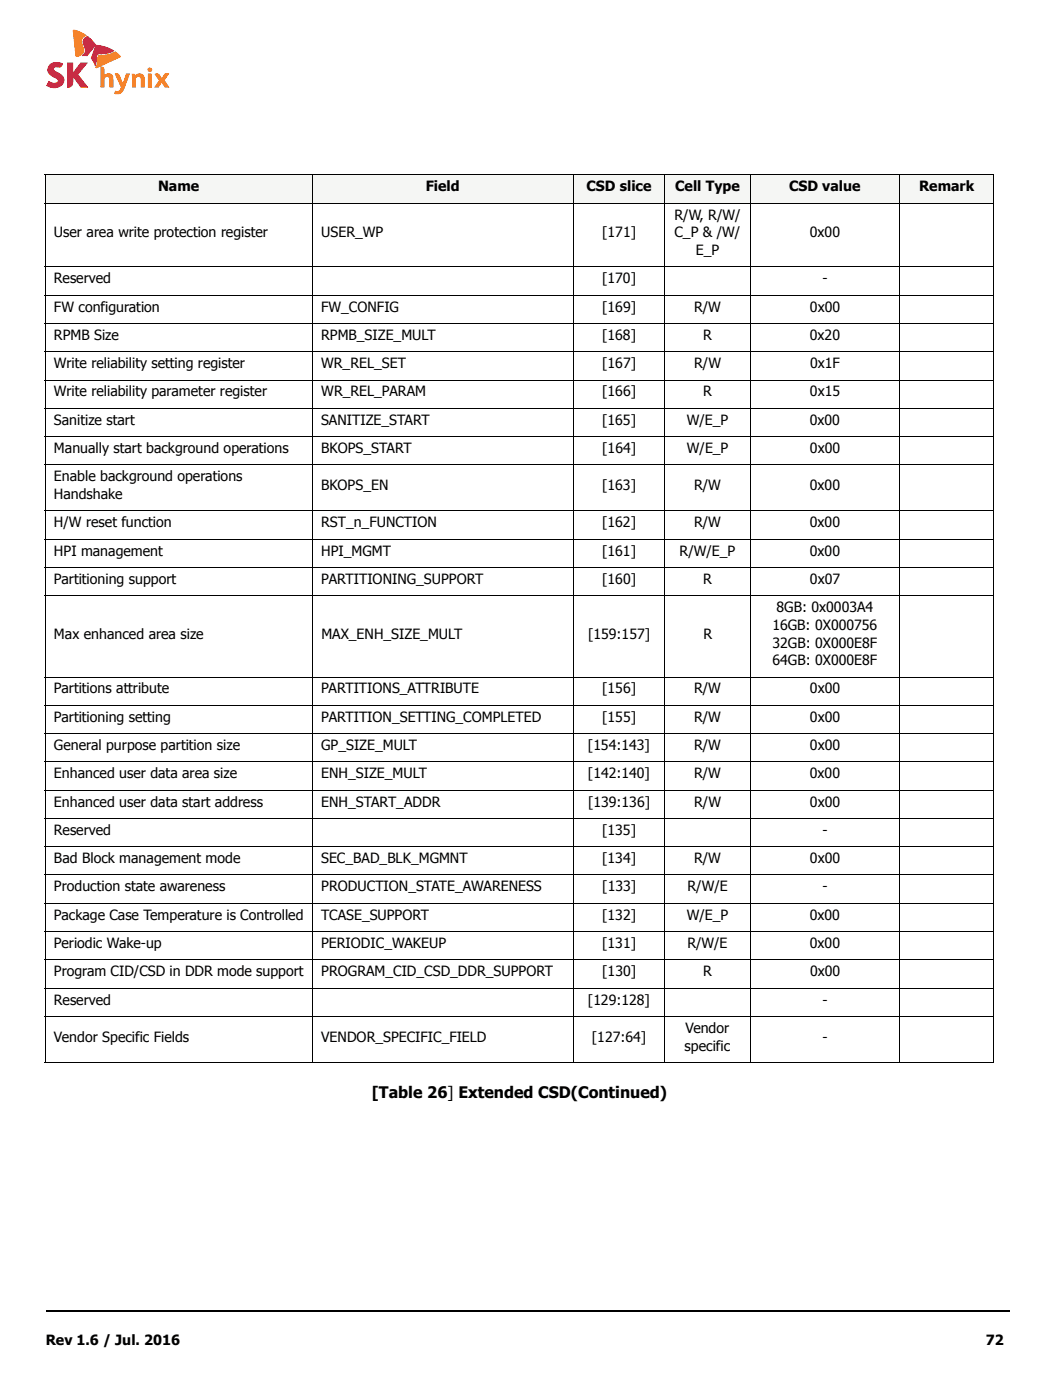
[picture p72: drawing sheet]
<svg xmlns="http://www.w3.org/2000/svg" width="210mm" height="279mm" viewBox="0 0 210 279" stroke-linecap="round" stroke-linejoin="round" font-family="sans-serif">
<defs><g id="words">
<text font-size="3.2" x="74.2" y="219.1">[Table 26] Extended CSD(Continued)</text>
<g font-size="2.8">
<text x="31.5" y="38.2">Name</text>
<text x="84.9" y="38.2">Field</text>
<text x="117" y="38.2">CSD slice</text>
<text x="134.7" y="38.2">Cell Type</text>
<text x="157.4" y="38.2">CSD value</text>
<text x="183.4" y="38.2">Remark</text>
<text x="10.8" y="47.4">User area write protection register</text>
<text x="64.1" y="47.4">USER_WP</text>
<text x="120.1" y="47.4">[171]</text>
<text x="134.6" y="43.8">R/W, R/W/</text>
<text x="134.6" y="47.4">C_P &amp; /W/</text>
<text x="161.6" y="47.4">0x00</text>
<text x="138.8" y="50.9">E_P</text>
<text x="10.8" y="56.5">Reserved</text>
<text x="120.1" y="56.5">[170]</text>
<text x="164.1" y="56.5">-</text>
<text x="10.8" y="62.2">FW configuration</text>
<text x="64.1" y="62.2">FW_CONFIG</text>
<text x="120.1" y="62.2">[169]</text>
<text x="138.5" y="62.2">R/W</text>
<text x="161.6" y="62.2">0x00</text>
<text x="10.8" y="67.8">RPMB Size</text>
<text x="64.1" y="67.8">RPMB_SIZE_MULT</text>
<text x="120.1" y="67.8">[168]</text>
<text x="140.3" y="67.8">R</text>
<text x="161.6" y="67.8">0x20</text>
<text x="10.8" y="73.5">Write reliability setting register</text>
<text x="64.1" y="73.5">WR_REL_SET</text>
<text x="120.1" y="73.5">[167]</text>
<text x="138.5" y="73.5">R/W</text>
<text x="161.6" y="73.5">0x1F</text>
<text x="10.8" y="79.1">Write reliability parameter register</text>
<text x="64.1" y="79.1">WR_REL_PARAM</text>
<text x="120.1" y="79.1">[166]</text>
<text x="140.3" y="79.1">R</text>
<text x="161.6" y="79.1">0x15</text>
<text x="10.8" y="84.8">Sanitize start</text>
<text x="64.1" y="84.8">SANITIZE_START</text>
<text x="120.1" y="84.8">[165]</text>
<text x="137" y="84.8">W/E_P</text>
<text x="161.6" y="84.8">0x00</text>
<text x="10.8" y="90.4">Manually start background operations</text>
<text x="64.1" y="90.4">BKOPS_START</text>
<text x="120.2" y="90.4">[164]</text>
<text x="137" y="90.4">W/E_P</text>
<text x="161.6" y="90.4">0x00</text>
<text x="10.8" y="96.1">Enable background operations</text>
<text x="10.8" y="99.6">Handshake</text>
<text x="64.1" y="97.8">BKOPS_EN</text>
<text x="120.1" y="97.8">[163]</text>
<text x="138.5" y="97.8">R/W</text>
<text x="161.6" y="97.8">0x00</text>
<text x="10.8" y="105.2">H/W reset function</text>
<text x="64.1" y="105.2">RST_n_FUNCTION</text>
<text x="120.1" y="105.2">[162]</text>
<text x="138.5" y="105.2">R/W</text>
<text x="161.6" y="105.2">0x00</text>
<text x="10.8" y="110.9">HPI management</text>
<text x="64.1" y="110.9">HPI_MGMT</text>
<text x="120.1" y="110.9">[161]</text>
<text x="135.6" y="110.9">R/W/E_P</text>
<text x="161.6" y="110.9">0x00</text>
<text x="10.8" y="116.5">Partitioning support</text>
<text x="64.1" y="116.5">PARTITIONING_SUPPORT</text>
<text x="120.1" y="116.5">[160]</text>
<text x="140.3" y="116.5">R</text>
<text x="161.6" y="116.5">0x07</text>
<text x="154.1" y="125.7">16GB: 0X000756</text>
<text x="154.9" y="122.2">8GB: 0x0003A4</text>
<text x="10.8" y="127.5">Max enhanced area size</text>
<text x="64.1" y="127.5">MAX_ENH_SIZE_MULT</text>
<text x="117.3" y="127.5">[159:157]</text>
<text x="140.3" y="127.5">R</text>
<text x="154.1" y="129.2">32GB: 0X000E8F</text>
<text x="154.1" y="132.8">64GB: 0X000E8F</text>
<text x="10.8" y="138.4">Partitions attribute</text>
<text x="64.1" y="138.4">PARTITIONS_ATTRIBUTE</text>
<text x="120.1" y="138.4">[156]</text>
<text x="138.5" y="138.4">R/W</text>
<text x="161.6" y="138.4">0x00</text>
<text x="10.8" y="144">Partitioning setting</text>
<text x="10.8" y="149.7">General purpose partition size</text>
<text x="64.1" y="149.7">GP_SIZE_MULT</text>
<text x="64.1" y="144">PARTITION_SETTING_COMPLETED</text>
<text x="117.3" y="149.7">[154:143]</text>
<text x="120.1" y="144">[155]</text>
<text x="138.5" y="149.7">R/W</text>
<text x="138.5" y="144">R/W</text>
<text x="161.6" y="149.7">0x00</text>
<text x="161.6" y="144">0x00</text>
<text x="10.8" y="155.3">Enhanced user data area size</text>
<text x="64.1" y="155.3">ENH_SIZE_MULT</text>
<text x="117.3" y="155.3">[142:140]</text>
<text x="138.5" y="155.3">R/W</text>
<text x="161.6" y="155.3">0x00</text>
<text x="10.8" y="161">Enhanced user data start address</text>
<text x="64.1" y="161">ENH_START_ADDR</text>
<text x="117.3" y="161">[139:136]</text>
<text x="138.5" y="161">R/W</text>
<text x="161.6" y="161">0x00</text>
<text x="10.8" y="166.6">Reserved</text>
<text x="120.1" y="166.6">[135]</text>
<text x="164.1" y="166.6">-</text>
<text x="10.8" y="172.3">Bad Block management mode</text>
<text x="64.1" y="172.3">SEC_BAD_BLK_MGMNT</text>
<text x="120.1" y="172.3">[134]</text>
<text x="138.5" y="172.3">R/W</text>
<text x="161.6" y="172.3">0x00</text>
<text x="10.8" y="177.9">Production state awareness</text>
<text x="64.1" y="177.9">PRODUCTION_STATE_AWARENESS</text>
<text x="120.2" y="177.9">[133]</text>
<text x="137.2" y="177.9">R/W/E</text>
<text x="164.1" y="177.9">-</text>
<text x="10.8" y="183.6">Package Case Temperature is Controlled</text>
<text x="64.1" y="183.6">TCASE_SUPPORT</text>
<text x="120.1" y="183.6">[132]</text>
<text x="137" y="183.6">W/E_P</text>
<text x="161.6" y="183.6">0x00</text>
<text x="10.8" y="189.2">Periodic Wake-up</text>
<text x="64.1" y="189.2">PERIODIC_WAKEUP</text>
<text x="120.1" y="189.2">[131]</text>
<text x="137.2" y="189.2">R/W/E</text>
<text x="161.6" y="189.2">0x00</text>
<text x="10.8" y="194.8">Program CID/CSD in DDR mode support</text>
<text x="64.1" y="194.8">PROGRAM_CID_CSD_DDR_SUPPORT</text>
<text x="120.2" y="194.8">[130]</text>
<text x="140.3" y="194.8">R</text>
<text x="161.6" y="194.8">0x00</text>
<text x="10.8" y="200.5">Reserved</text>
<text x="117.3" y="200.5">[129:128]</text>
<text x="164.1" y="200.5">-</text>
<text x="10.8" y="207.9">Vendor Specific Fields</text>
<text x="64.1" y="207.9">VENDOR_SPECIFIC_FIELD</text>
<text x="118.1" y="207.9">[127:64]</text>
<text x="136.6" y="209.7">specific</text>
<text x="136.8" y="206.1">Vendor</text>
<text x="164.1" y="207.9">-</text>
<text x="9.1" y="268.4">Rev 1.6 / Jul. 2016</text>
<text x="196.7" y="268.4">72</text>
</g>
</g></defs>
<g fill="#e31837">
<path d="M9.9 12.9a2.57 2.57 0 0 1 2.6-.2v.2a.71 .71 0 0 1-1 .5l-.7 .1a.5 .5 0 0 0 .4 .8 1.86 1.86 0 0 1 1.5 2 1.72 1.72 0 0 1-2.2 1.2l-1.2-.4 .5-.9a1.21 1.21 0 0 0 1.8 0 1.21 1.21 0 0 0-1-.9 1.46 1.46 0 0 1-.7-2.4z"/>
<path d="M9.9 12.8a2.49 2.49 0 0 1 2.7-.1 .91 .91 0 0 1-1.4 .7l-.3 .1a.46 .46 0 0 0-.1 .5 .46 .46 0 0 0 .4 .3l.3 .1-.1 .1a.71 .71 0 0 1-.6-1.1l.3-.1a1.03 1.03 0 0 0 1.3-.4l.1-.2a1.96 1.96 0 0 0-2.9 1.1 2.24 2.24 0 0 0 1.7 1.8l.3 .3v.3a1.07 1.07 0 0 1-1.5 .3l-.4-.2-.4 .7 .2 .1a2.19 2.19 0 0 0 3.2-.8 1.74 1.74 0 0 0-1.3-1.9 1.57 1.57 0 0 1 1.4 1.5 1.57 1.57 0 0 1-1.2 1.6 2.52 2.52 0 0 1-2.4-.4l.5-.9a1.66 1.66 0 0 0 1.8 .1v-.2l-.4-.5a1.88 1.88 0 0 1-1.6-2z"/>
<path d="M13.4 12.5h1.1v2l1.6-2h1.3l-1.9 2.4 2 2.5h-1.4l-1.5-2.1v1.2a.96 .96 0 0 1-1.2 1z"/>
<path d="M13.4 12.5h1.2v2l1.5-2h1.4l-1.9 2.4-.1-.1 1.9-2.3v.1h-1.3l-1.6 2v-2h-1.1v4.8a.99 .99 0 0 0 1.1-1.3l.1-.8 1.6 2.1 1.3-.1v.1l-2-2.5 .1-.1 2 2.7h-1.5l-1.5-2.2v.6a1.16 1.16 0 0 1-1.2 1.6z"/>
<path d="M16.8 7.6l.6-.3a4.6 4.6 0 0 1 1.7 1.7l-1.7 2.2-1-.1a1.56 1.56 0 0 0 .3-2.3l-.1-.8z"/>
<path d="M16.7 7.6l.6-.3h.2a1.14 1.14 0 0 0-.9 1l.1 .4a1.71 1.71 0 0 1-.3 2.5l1-.1 1.7-2.1-1.7-1.7 .1-.1 1 .9 .7 .9-1.8 2.2h-1l-.1-.1a1.49 1.49 0 0 0 .3-2.3l-.1-.8z"/>
<path d="M19.1 9a7.7 7.7 0 0 1 3.7 1.1 5.8 5.8 0 0 1-3.2 .7 1.07 1.07 0 0 0-.4 1.2l-.2 1.1-.8-1.5z"/>
<path d="M19.1 9a6.3 6.3 0 0 1 3.7 1.2 6.4 6.4 0 0 1-3.2 .7l-.3 .4v1.1l-.4 .8 .3-1.1a1.06 1.06 0 0 1 1.2-1.4l1.1-.1 1.2-.5v.1a7.2 7.2 0 0 0-3.5-1.2l-1 2.6 .6 .9 .2 .7-.9-1.7z"/>
</g>
<g fill="#f58025">
<path d="M14.6 6a5.8 5.8 0 0 1 2.7 1.1 1.39 1.39 0 0 0-.7 2.2 1.16 1.16 0 0 1-.4 1.7l-.8 .3-.3-.1z"/>
<path d="M14.5 6a3.4 3.4 0 0 1 2.4 .8l.4 .3a1.27 1.27 0 0 0-.8 1.9 1.41 1.41 0 0 1 .2 1.6 1.41 1.41 0 0 1-1.5 .7 1.37 1.37 0 0 0 1.3-.7 1.37 1.37 0 0 0 0-1.4 1.35 1.35 0 0 1 .8-2.2l-2-.9h-.7l.6 5 .1 .2-.1 .1z"/>
<path d="M19.7 11.1l2.1-.3 1.2-.5 1 1-4.7 2.3-.2-.2a3.3 3.3 0 0 0 .4-2z"/>
<path d="M19.6 11l.6-.1a4.8 4.8 0 0 0 2.8-.6l.8 .6 .2 .5-4.6 2.2h-.3l-.1-.3a.3 .3 0 0 0 .6 .1l4.2-2v-.3l-.8-.7a6 6 0 0 1-3.2 .7l-.2 .2-.3 1.8-.2 .3 .2-.7 .2-1.4z"/>
<path d="M23 14.7h.1a.64 .64 0 0 1 .8 .5l.6 1.5 .7-2h.7l-1.1 2.8a1.44 1.44 0 0 1-1.9 1.2l.1-.6a.78 .78 0 0 0 1.2-.7z"/>
<path d="M22.9 14.7l.6-.1 .2 .2 .8 1.9 .6-2h.8l-1.1 2.9 1.1-2.8h-.7l-.6 2-.8-1.6a.57 .57 0 0 0-.8-.4l1 2.1a.86 .86 0 0 1 0 1 .86 .86 0 0 1-1 .3l-.1 .4a1.53 1.53 0 0 0 1.9-1.1 1.44 1.44 0 0 1-2 1.2l.2-.6a.73 .73 0 0 0 1.1-.7z"/>
<path d="M30.9 14.8h.1a.6 .6 0 0 1 .9 .3l.4 .6 .6-1h.8l-.9 1.3 .9 1.4h-.8l-.6-1-.7 1h-.8l1-1.3z"/>
<path d="M30.9 14.8a.73 .73 0 0 1 1.1 .4l.3 .4h-.1l.7-1 .8 .1-.9 1.3 .9 1.5-1-1.4 1-1.4h-.8l-.7 1a1.14 1.14 0 0 0-1.1-.9h-.2l.9 1.3-.9 1.3-.1-.1 .8 .1 .7-1 .6 1 .8-.1 .1 .1h-.9l-.7-.9-.6 1h-.8l.9-1.4z"/>
<path d="M26.3 14.8h.6l.1 .3a1.01 1.01 0 0 1 1.1-.4 1.01 1.01 0 0 1 .7 .8v1.9h-.6l-.2-1.9a.65 .65 0 0 0-.9 0v1.9h-.7z"/>
<path d="M26.3 14.8l.5-.1 .2 .3a1.1 1.1 0 0 1 1.3-.2 1.1 1.1 0 0 1 .6 1.2v1.4l-.8 .1v-1.7a.52 .52 0 0 0-.4-.5 .52 .52 0 0 0-.6 .3v1.8l-.7 .1v-1.9h.1l-.1 1.7 .6 .1 .1-2a.65 .65 0 0 1 .6-.2 .65 .65 0 0 1 .5 .5v1.6l.6 .1v-1.8a.99 .99 0 0 0-.7-.8 .99 .99 0 0 0-1.1 .3l-.2-.2-.4-.1v.9z"/>
<path d="M29.5 13.7a.49 .49 0 0 1 .5-.2 .49 .49 0 0 1 .4 .4l-.4-.3h-.3a.37 .37 0 0 0 .1 .7 .37 .37 0 0 0 .5-.4 .45 .45 0 0 1-.5 .5 .45 .45 0 0 1-.3-.7z"/>
<path d="M29.6 14.7h.6v2.7h-.6z"/>
<path d="M29.5 14.7h.8l-.1 2.8v-2.8l-.6 .1v2.5l.7 .1h-.8z"/>
<path d="M20.1 13.3a.54 .54 0 0 1 .7 .6v1.1a1 1 0 0 1 1.1-.3 1 1 0 0 1 .7 .9v1.8h-.7l-.1-1.9a.63 .63 0 0 0-1 .1v1.8h-.7z"/>
<path d="M20 13.3h.1a.63 .63 0 0 1 .7 .5v1.3l-.1-.9a.58 .58 0 0 0-.6-.8l.1 4 .6-.1v-1.8a.66 .66 0 0 1 .8-.2 .66 .66 0 0 1 .3 .8v1.2l.6 .1v-1.6a.97 .97 0 0 0-.6-1 .97 .97 0 0 0-1.1 .3 1 1 0 0 1 1.2-.4 1 1 0 0 1 .6 1v1.8l-.8-.1v-1.6a.51 .51 0 0 0-.4-.4 .51 .51 0 0 0-.6 .2v1.8l-.7 .1z"/>
<circle cx="29.9" cy="13.9" r=".4"/>
</g>
<path d="M9.3 20.3h192v1.5h-192z" fill="#fff"/>
<path d="M9.1 261.4h.2v.3h-.2z" fill="#000"/>
<path d="M9.3 261.6h192.3" fill="none" stroke="#000" stroke-width=".36"/>
<g fill="#f5f6f4">
<path d="M9 34.9h53.3v5.7h-53.3z"/>
<path d="M62.3 34.9h52.1v5.7h-52.1z"/>
<path d="M114.4 34.9h18.2v5.7h-18.2z"/>
<path d="M132.6 34.9h17.1v5.7h-17.1z"/>
<path d="M149.7 34.9h29.8v5.7h-29.8z"/>
<path d="M179.5 34.9h18.8v5.7h-18.8z"/>
</g>
<g fill="none" stroke="#000" stroke-width=".2">
<path d="M8.9 34.9h189.5M9 35v176.9M62.3 34.8v177.3M114.4 34.8v177.3M132.6 34.8v177.3M149.7 34.8v177.3M179.5 34.8v177.3M198.3 35v176.9M8.9 40.6h189.5M8.9 53.3h189.5M8.9 58.9h189.5M8.9 64.5h189.5"/>
<path d="M8.9 70.2h189.5M8.9 75.8h189.5M8.9 81.5h189.5M8.9 87.1h189.5M8.9 92.8h189.5M8.9 101.9h189.5M8.9 107.6h189.5M8.9 113.2h189.5M8.9 118.9h189.5M8.9 135.1h189.5M8.9 140.7h189.5M8.9 146.4h189.5"/>
<path d="M8.9 152h189.5M8.9 157.7h189.5M8.9 163.3h189.5M8.9 169h189.5M8.9 174.6h189.5M8.9 180.3h189.5M8.9 185.9h189.5M8.9 191.5h189.5M8.9 197.2h189.5M8.9 202.8h189.5M8.9 212h189.5"/>
</g>
<use href="#words"/>
</svg>
